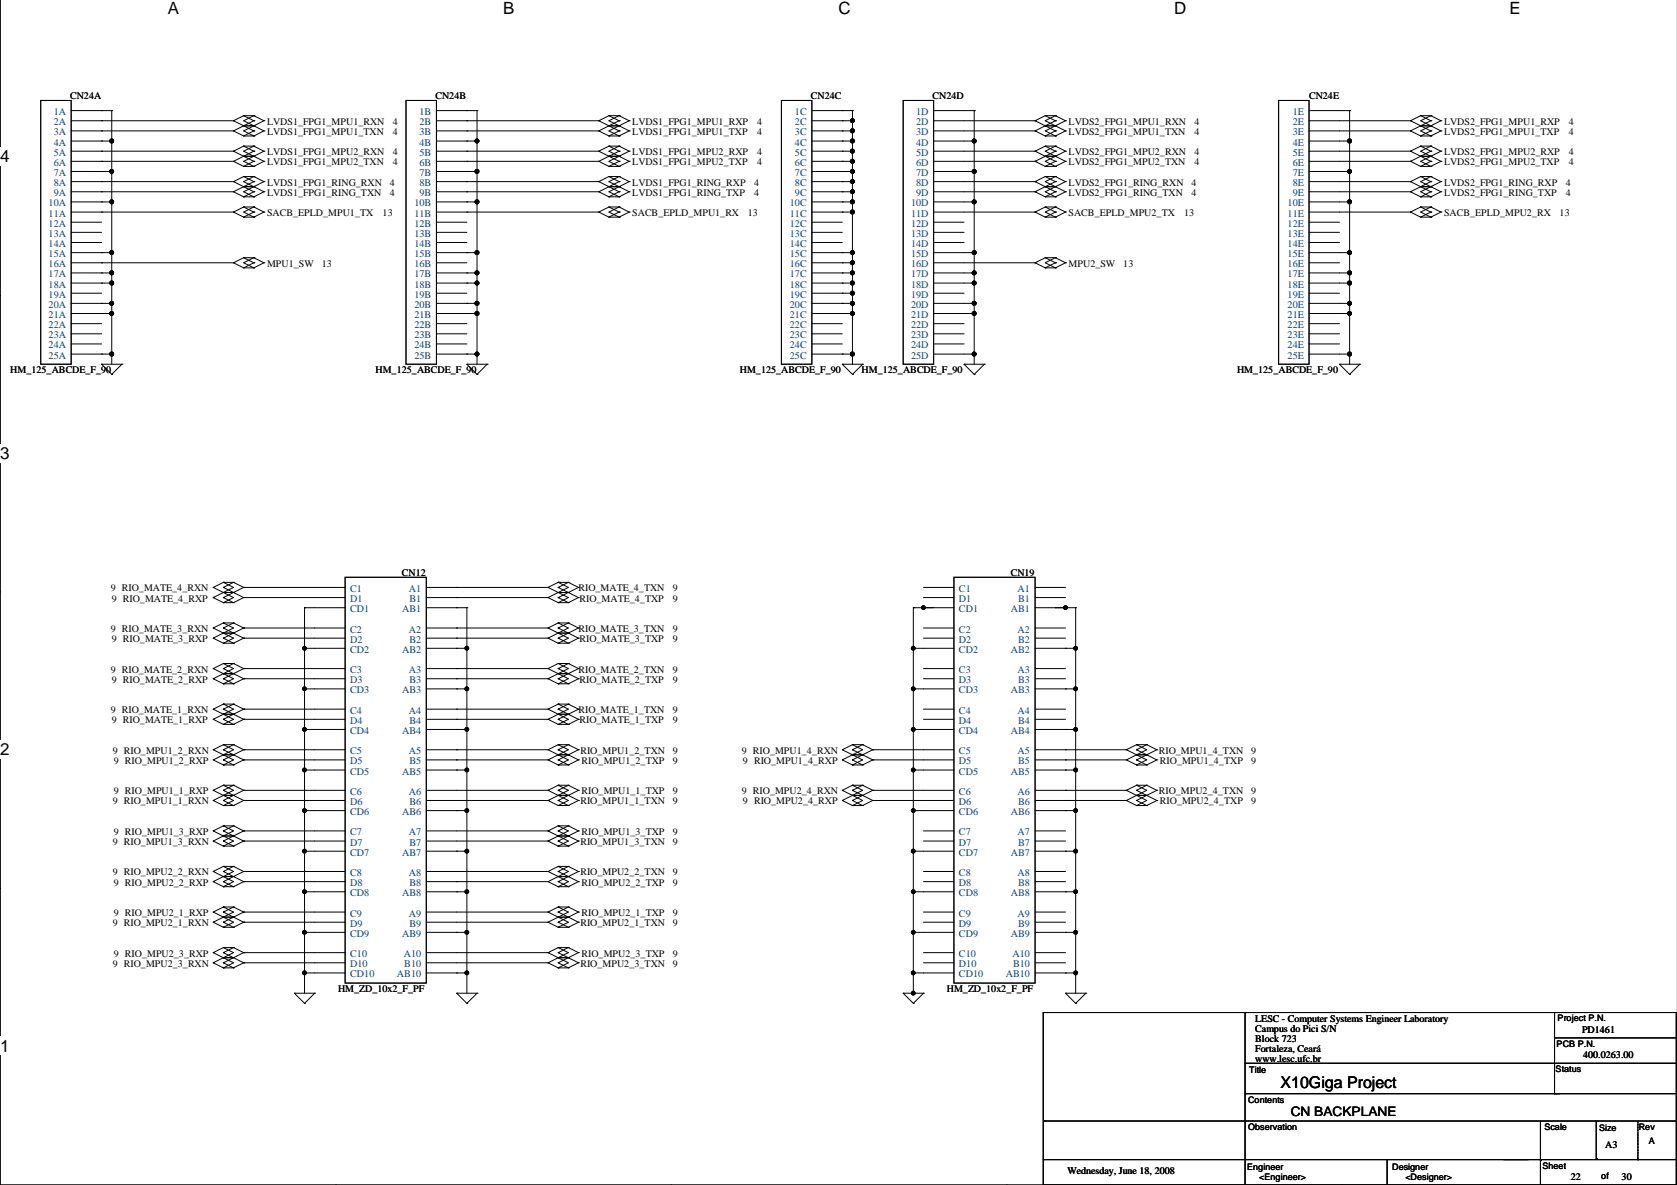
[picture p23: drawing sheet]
<svg xmlns="http://www.w3.org/2000/svg" width="420mm" height="297mm" viewBox="0 0 420 297" stroke-linecap="round" stroke-linejoin="round" font-family="sans-serif">
<defs><g id="words">
<g font-size="4.2">
<text x="42" y="3.5">A</text>
<text x="126" y="3.5">B</text>
<text x="209.9" y="3.5">C</text>
<text x="293.9" y="3.5">D</text>
<text x="377.9" y="3.5">E</text>
<text x="0" y="40.6">4</text>
<text x="0" y="114.9">3</text>
<text x="0" y="189.1">2</text>
<text x="0" y="263.3">1</text>
</g>
<text font-size="4.1" x="320.6" y="272.4">X10Giga Project</text>
<text font-size="3.3" x="323.1" y="279.3">CN BACKPLANE</text>
<g font-size="2.5" fill="#004080">
<text x="13.4" y="28.8">1A</text>
<text x="105" y="28.8">1B</text>
<text x="199" y="28.8">1C</text>
<text x="229.3" y="28.8">1D</text>
<text x="323.6" y="28.8">1E</text>
<text x="13.4" y="31.4">2A</text>
<text x="13.4" y="33.9">3A</text>
<text x="105" y="31.4">2B</text>
<text x="105" y="33.9">3B</text>
<text x="199" y="31.4">2C</text>
<text x="199" y="33.9">3C</text>
<text x="229.3" y="31.4">2D</text>
<text x="229.3" y="33.9">3D</text>
<text x="323.6" y="31.4">2E</text>
<text x="323.6" y="33.9">3E</text>
<text x="13.4" y="36.4">4A</text>
<text x="13.4" y="39">5A</text>
<text x="13.4" y="41.5">6A</text>
<text x="105" y="36.4">4B</text>
<text x="105" y="39">5B</text>
<text x="105" y="41.5">6B</text>
<text x="199" y="36.4">4C</text>
<text x="199" y="39">5C</text>
<text x="199" y="41.5">6C</text>
<text x="229.3" y="36.4">4D</text>
<text x="229.3" y="39">5D</text>
<text x="229.3" y="41.5">6D</text>
<text x="323.6" y="36.4">4E</text>
<text x="323.6" y="39">5E</text>
<text x="323.6" y="41.5">6E</text>
<text x="13.4" y="44.1">7A</text>
<text x="13.4" y="46.6">8A</text>
<text x="105" y="44.1">7B</text>
<text x="105" y="46.6">8B</text>
<text x="199" y="44.1">7C</text>
<text x="199" y="46.6">8C</text>
<text x="229.3" y="44.1">7D</text>
<text x="229.3" y="46.6">8D</text>
<text x="323.6" y="44.1">7E</text>
<text x="323.6" y="46.6">8E</text>
<text x="12.2" y="51.7">10A</text>
<text x="13.4" y="49.1">9A</text>
<text x="103.8" y="51.7">10B</text>
<text x="105" y="49.1">9B</text>
<text x="197.7" y="51.7">10C</text>
<text x="199" y="49.1">9C</text>
<text x="228.1" y="51.7">10D</text>
<text x="229.3" y="49.1">9D</text>
<text x="322.3" y="51.7">10E</text>
<text x="323.6" y="49.1">9E</text>
<text x="12.2" y="54.2">11A</text>
<text x="12.2" y="56.8">12A</text>
<text x="12.2" y="59.3">13A</text>
<text x="103.8" y="54.2">11B</text>
<text x="103.8" y="56.8">12B</text>
<text x="103.8" y="59.3">13B</text>
<text x="197.7" y="54.2">11C</text>
<text x="197.7" y="56.8">12C</text>
<text x="197.7" y="59.3">13C</text>
<text x="228.1" y="54.2">11D</text>
<text x="228.1" y="56.8">12D</text>
<text x="228.1" y="59.3">13D</text>
<text x="322.3" y="54.2">11E</text>
<text x="322.3" y="56.8">12E</text>
<text x="322.3" y="59.3">13E</text>
<text x="12.2" y="64.4">15A</text>
<text x="12.2" y="61.8">14A</text>
<text x="103.8" y="64.4">15B</text>
<text x="103.8" y="61.8">14B</text>
<text x="197.7" y="64.4">15C</text>
<text x="197.7" y="61.8">14C</text>
<text x="228.1" y="64.4">15D</text>
<text x="228.1" y="61.8">14D</text>
<text x="322.3" y="64.4">15E</text>
<text x="322.3" y="61.8">14E</text>
<text x="12.2" y="66.9">16A</text>
<text x="12.2" y="69.5">17A</text>
<text x="103.8" y="66.9">16B</text>
<text x="103.8" y="69.5">17B</text>
<text x="197.7" y="66.9">16C</text>
<text x="197.7" y="69.5">17C</text>
<text x="228.1" y="66.9">16D</text>
<text x="228.1" y="69.5">17D</text>
<text x="322.3" y="66.9">16E</text>
<text x="322.3" y="69.5">17E</text>
<text x="12.2" y="72">18A</text>
<text x="12.2" y="74.5">19A</text>
<text x="12.2" y="77.1">20A</text>
<text x="103.8" y="72">18B</text>
<text x="103.8" y="74.5">19B</text>
<text x="103.8" y="77.1">20B</text>
<text x="197.7" y="72">18C</text>
<text x="197.7" y="74.5">19C</text>
<text x="197.7" y="77.1">20C</text>
<text x="228.1" y="72">18D</text>
<text x="228.1" y="74.5">19D</text>
<text x="228.1" y="77.1">20D</text>
<text x="322.3" y="72">18E</text>
<text x="322.3" y="74.5">19E</text>
<text x="322.3" y="77.1">20E</text>
<text x="12.2" y="79.6">21A</text>
<text x="12.2" y="82.2">22A</text>
<text x="103.8" y="79.6">21B</text>
<text x="103.8" y="82.2">22B</text>
<text x="197.7" y="79.6">21C</text>
<text x="197.7" y="82.2">22C</text>
<text x="228.1" y="79.6">21D</text>
<text x="228.1" y="82.2">22D</text>
<text x="322.3" y="79.6">21E</text>
<text x="322.3" y="82.2">22E</text>
<text x="12.2" y="84.7">23A</text>
<text x="12.2" y="87.2">24A</text>
<text x="12.2" y="89.8">25A</text>
<text x="103.8" y="84.7">23B</text>
<text x="103.8" y="87.2">24B</text>
<text x="103.8" y="89.8">25B</text>
<text x="197.7" y="84.7">23C</text>
<text x="197.7" y="87.2">24C</text>
<text x="197.7" y="89.8">25C</text>
<text x="228.1" y="84.7">23D</text>
<text x="228.1" y="87.2">24D</text>
<text x="228.1" y="89.8">25D</text>
<text x="322.3" y="84.7">23E</text>
<text x="322.3" y="87.2">24E</text>
<text x="322.3" y="89.8">25E</text>
<text x="87.7" y="148.2">C1</text>
<text x="102.3" y="148.2">A1</text>
<text x="240.1" y="148.2">C1</text>
<text x="254.7" y="148.2">A1</text>
<text x="87.7" y="150.7">D1</text>
<text x="87.7" y="153.3">CD1</text>
<text x="100.6" y="153.3">AB1</text>
<text x="102.5" y="150.7">B1</text>
<text x="240.1" y="150.7">D1</text>
<text x="240.1" y="153.3">CD1</text>
<text x="253" y="153.3">AB1</text>
<text x="254.9" y="150.7">B1</text>
<text x="87.7" y="158.4">C2</text>
<text x="87.7" y="160.9">D2</text>
<text x="102.3" y="158.4">A2</text>
<text x="102.5" y="160.9">B2</text>
<text x="240.1" y="158.4">C2</text>
<text x="240.1" y="160.9">D2</text>
<text x="254.7" y="158.4">A2</text>
<text x="254.9" y="160.9">B2</text>
<text x="87.7" y="163.4">CD2</text>
<text x="100.6" y="163.4">AB2</text>
<text x="240.1" y="163.4">CD2</text>
<text x="253" y="163.4">AB2</text>
<text x="87.7" y="168.5">C3</text>
<text x="87.7" y="171.1">D3</text>
<text x="87.7" y="173.6">CD3</text>
<text x="100.6" y="173.6">AB3</text>
<text x="102.3" y="168.5">A3</text>
<text x="102.5" y="171.1">B3</text>
<text x="240.1" y="168.5">C3</text>
<text x="240.1" y="171.1">D3</text>
<text x="240.1" y="173.6">CD3</text>
<text x="253" y="173.6">AB3</text>
<text x="254.7" y="168.5">A3</text>
<text x="254.9" y="171.1">B3</text>
<text x="87.7" y="178.7">C4</text>
<text x="102.3" y="178.7">A4</text>
<text x="240.1" y="178.7">C4</text>
<text x="254.7" y="178.7">A4</text>
<text x="87.7" y="181.2">D4</text>
<text x="87.7" y="183.8">CD4</text>
<text x="100.6" y="183.8">AB4</text>
<text x="102.5" y="181.2">B4</text>
<text x="240.1" y="181.2">D4</text>
<text x="240.1" y="183.8">CD4</text>
<text x="253" y="183.8">AB4</text>
<text x="254.9" y="181.2">B4</text>
<text x="87.7" y="188.8">C5</text>
<text x="87.7" y="191.4">D5</text>
<text x="102.3" y="188.8">A5</text>
<text x="102.5" y="191.4">B5</text>
<text x="240.1" y="188.8">C5</text>
<text x="240.1" y="191.4">D5</text>
<text x="254.7" y="188.8">A5</text>
<text x="254.9" y="191.4">B5</text>
<text x="87.7" y="193.9">CD5</text>
<text x="100.6" y="193.9">AB5</text>
<text x="240.1" y="193.9">CD5</text>
<text x="253" y="193.9">AB5</text>
<text x="87.7" y="199">C6</text>
<text x="87.7" y="201.5">D6</text>
<text x="102.3" y="199">A6</text>
<text x="102.5" y="201.5">B6</text>
<text x="240.1" y="199">C6</text>
<text x="240.1" y="201.5">D6</text>
<text x="254.7" y="199">A6</text>
<text x="254.9" y="201.5">B6</text>
<text x="87.7" y="204.1">CD6</text>
<text x="87.7" y="209.2">C7</text>
<text x="100.6" y="204.1">AB6</text>
<text x="102.3" y="209.2">A7</text>
<text x="240.1" y="204.1">CD6</text>
<text x="240.1" y="209.2">C7</text>
<text x="253" y="204.1">AB6</text>
<text x="254.7" y="209.2">A7</text>
<text x="87.7" y="211.7">D7</text>
<text x="87.7" y="214.2">CD7</text>
<text x="100.6" y="214.2">AB7</text>
<text x="102.5" y="211.7">B7</text>
<text x="240.1" y="211.7">D7</text>
<text x="240.1" y="214.2">CD7</text>
<text x="253" y="214.2">AB7</text>
<text x="254.9" y="211.7">B7</text>
<text x="87.7" y="219.3">C8</text>
<text x="87.7" y="221.9">D8</text>
<text x="102.3" y="219.3">A8</text>
<text x="102.5" y="221.9">B8</text>
<text x="240.1" y="219.3">C8</text>
<text x="240.1" y="221.9">D8</text>
<text x="254.7" y="219.3">A8</text>
<text x="254.9" y="221.9">B8</text>
<text x="87.7" y="224.4">CD8</text>
<text x="100.6" y="224.4">AB8</text>
<text x="240.1" y="224.4">CD8</text>
<text x="253" y="224.4">AB8</text>
<text x="87.7" y="229.5">C9</text>
<text x="87.7" y="232">D9</text>
<text x="102.3" y="229.5">A9</text>
<text x="102.5" y="232">B9</text>
<text x="240.1" y="229.5">C9</text>
<text x="240.1" y="232">D9</text>
<text x="254.7" y="229.5">A9</text>
<text x="254.9" y="232">B9</text>
<text x="87.7" y="234.6">CD9</text>
<text x="87.7" y="239.6">C10</text>
<text x="100.6" y="234.6">AB9</text>
<text x="101.1" y="239.6">A10</text>
<text x="240.1" y="234.6">CD9</text>
<text x="240.1" y="239.6">C10</text>
<text x="253" y="234.6">AB9</text>
<text x="253.5" y="239.6">A10</text>
<text x="87.7" y="242.2">D10</text>
<text x="87.7" y="244.7">CD10</text>
<text x="99.4" y="244.7">AB10</text>
<text x="101.2" y="242.2">B10</text>
<text x="240.1" y="242.2">D10</text>
<text x="240.1" y="244.7">CD10</text>
<text x="251.8" y="244.7">AB10</text>
<text x="253.6" y="242.2">B10</text>
</g>
<g font-size="2.5">
<text x="17.6" y="24.9">CN24A</text>
<text x="109" y="24.9">CN24B</text>
<text x="203" y="24.9">CN24C</text>
<text x="233.5" y="24.9">CN24D</text>
<text x="327.7" y="24.9">CN24E</text>
<text x="66.9" y="31.2">LVDS1_FPG1_MPU1_RXN</text>
<text x="66.9" y="33.8">LVDS1_FPG1_MPU1_TXN</text>
<text x="98.3" y="31.2">4</text>
<text x="98.3" y="33.8">4</text>
<text x="158.3" y="31.2">LVDS1_FPG1_MPU1_RXP</text>
<text x="158.3" y="33.8">LVDS1_FPG1_MPU1_TXP</text>
<text x="189.5" y="31.2">4</text>
<text x="189.5" y="33.8">4</text>
<text x="267.5" y="31.2">LVDS2_FPG1_MPU1_RXN</text>
<text x="267.5" y="33.8">LVDS2_FPG1_MPU1_TXN</text>
<text x="299" y="31.2">4</text>
<text x="299" y="33.8">4</text>
<text x="361.5" y="31.2">LVDS2_FPG1_MPU1_RXP</text>
<text x="361.5" y="33.8">LVDS2_FPG1_MPU1_TXP</text>
<text x="392.7" y="31.2">4</text>
<text x="392.7" y="33.8">4</text>
<text x="66.9" y="38.8">LVDS1_FPG1_MPU2_RXN</text>
<text x="66.9" y="41.4">LVDS1_FPG1_MPU2_TXN</text>
<text x="98.3" y="38.8">4</text>
<text x="98.3" y="41.4">4</text>
<text x="158.3" y="38.8">LVDS1_FPG1_MPU2_RXP</text>
<text x="158.3" y="41.4">LVDS1_FPG1_MPU2_TXP</text>
<text x="189.5" y="38.8">4</text>
<text x="189.5" y="41.4">4</text>
<text x="267.5" y="38.8">LVDS2_FPG1_MPU2_RXN</text>
<text x="267.5" y="41.4">LVDS2_FPG1_MPU2_TXN</text>
<text x="299" y="38.8">4</text>
<text x="299" y="41.4">4</text>
<text x="361.5" y="38.8">LVDS2_FPG1_MPU2_RXP</text>
<text x="361.5" y="41.4">LVDS2_FPG1_MPU2_TXP</text>
<text x="392.7" y="38.8">4</text>
<text x="392.7" y="41.4">4</text>
<text x="66.9" y="46.5">LVDS1_FPG1_RING_RXN</text>
<text x="97.6" y="46.5">4</text>
<text x="158.3" y="46.5">LVDS1_FPG1_RING_RXP</text>
<text x="188.8" y="46.5">4</text>
<text x="267.5" y="46.5">LVDS2_FPG1_RING_RXN</text>
<text x="298.2" y="46.5">4</text>
<text x="361.5" y="46.5">LVDS2_FPG1_RING_RXP</text>
<text x="392" y="46.5">4</text>
<text x="66.9" y="49">LVDS1_FPG1_RING_TXN</text>
<text x="97.6" y="49">4</text>
<text x="158.3" y="49">LVDS1_FPG1_RING_TXP</text>
<text x="188.8" y="49">4</text>
<text x="267.5" y="49">LVDS2_FPG1_RING_TXN</text>
<text x="298.2" y="49">4</text>
<text x="361.5" y="49">LVDS2_FPG1_RING_TXP</text>
<text x="392" y="49">4</text>
<text x="66.9" y="54.1">SACB_EPLD_MPU1_TX</text>
<text x="95.8" y="54.1">13</text>
<text x="158.3" y="54.1">SACB_EPLD_MPU1_RX</text>
<text x="187.2" y="54.1">13</text>
<text x="267.5" y="54.1">SACB_EPLD_MPU2_TX</text>
<text x="296.4" y="54.1">13</text>
<text x="361.5" y="54.1">SACB_EPLD_MPU2_RX</text>
<text x="390.4" y="54.1">13</text>
<text x="66.9" y="66.8">MPU1_SW</text>
<text x="80.5" y="66.8">13</text>
<text x="267.5" y="66.8">MPU2_SW</text>
<text x="281.2" y="66.8">13</text>
<text x="2.6" y="93.5">HM_125_ABCDE_F_90</text>
<text x="94" y="93.5">HM_125_ABCDE_F_90</text>
<text x="185.2" y="93.5">HM_125_ABCDE_F_90</text>
<text x="215.7" y="93.5">HM_125_ABCDE_F_90</text>
<text x="309.7" y="93.5">HM_125_ABCDE_F_90</text>
<text x="27.7" y="148.1">9 RIO_MATE_4_RXN</text>
<text x="100.6" y="144.3">CN12</text>
<text x="144.8" y="148.1">RIO_MATE_4_TXN</text>
<text x="168.5" y="148.1">9</text>
<text x="253" y="144.3">CN19</text>
<text x="28" y="150.6">9 RIO_MATE_4_RXP</text>
<text x="145.1" y="150.6">RIO_MATE_4_TXP</text>
<text x="168.5" y="150.6">9</text>
<text x="27.7" y="158.2">9 RIO_MATE_3_RXN</text>
<text x="28" y="160.8">9 RIO_MATE_3_RXP</text>
<text x="144.8" y="158.2">RIO_MATE_3_TXN</text>
<text x="145.1" y="160.8">RIO_MATE_3_TXP</text>
<text x="168.5" y="158.2">9</text>
<text x="168.5" y="160.8">9</text>
<text x="27.7" y="168.4">9 RIO_MATE_2_RXN</text>
<text x="28" y="170.9">9 RIO_MATE_2_RXP</text>
<text x="144.8" y="168.4">RIO_MATE_2_TXN</text>
<text x="145.1" y="170.9">RIO_MATE_2_TXP</text>
<text x="168.5" y="168.4">9</text>
<text x="168.5" y="170.9">9</text>
<text x="27.7" y="178.5">9 RIO_MATE_1_RXN</text>
<text x="144.8" y="178.5">RIO_MATE_1_TXN</text>
<text x="168.5" y="178.5">9</text>
<text x="28" y="181.1">9 RIO_MATE_1_RXP</text>
<text x="145.1" y="181.1">RIO_MATE_1_TXP</text>
<text x="168.5" y="181.1">9</text>
<text x="28.2" y="188.7">9 RIO_MPU1_2_RXN</text>
<text x="28.5" y="191.2">9 RIO_MPU1_2_RXP</text>
<text x="145.3" y="188.7">RIO_MPU1_2_TXN</text>
<text x="145.6" y="191.2">RIO_MPU1_2_TXP</text>
<text x="168.5" y="188.7">9</text>
<text x="168.5" y="191.2">9</text>
<text x="185.7" y="188.7">9 RIO_MPU1_4_RXN</text>
<text x="185.9" y="191.2">9 RIO_MPU1_4_RXP</text>
<text x="290.1" y="188.7">RIO_MPU1_4_TXN</text>
<text x="290.4" y="191.2">RIO_MPU1_4_TXP</text>
<text x="313.2" y="188.7">9</text>
<text x="313.2" y="191.2">9</text>
<text x="28.2" y="201.4">9 RIO_MPU1_1_RXN</text>
<text x="28.5" y="198.9">9 RIO_MPU1_1_RXP</text>
<text x="145.3" y="201.4">RIO_MPU1_1_TXN</text>
<text x="145.6" y="198.9">RIO_MPU1_1_TXP</text>
<text x="168.5" y="198.9">9</text>
<text x="168.5" y="201.4">9</text>
<text x="185.7" y="198.9">9 RIO_MPU2_4_RXN</text>
<text x="185.9" y="201.4">9 RIO_MPU2_4_RXP</text>
<text x="290.1" y="198.9">RIO_MPU2_4_TXN</text>
<text x="290.4" y="201.4">RIO_MPU2_4_TXP</text>
<text x="313.2" y="198.9">9</text>
<text x="313.2" y="201.4">9</text>
<text x="28.5" y="209">9 RIO_MPU1_3_RXP</text>
<text x="145.6" y="209">RIO_MPU1_3_TXP</text>
<text x="168.5" y="209">9</text>
<text x="28.2" y="211.6">9 RIO_MPU1_3_RXN</text>
<text x="145.3" y="211.6">RIO_MPU1_3_TXN</text>
<text x="168.5" y="211.6">9</text>
<text x="28.2" y="219.2">9 RIO_MPU2_2_RXN</text>
<text x="28.5" y="221.7">9 RIO_MPU2_2_RXP</text>
<text x="145.3" y="219.2">RIO_MPU2_2_TXN</text>
<text x="145.6" y="221.7">RIO_MPU2_2_TXP</text>
<text x="168.5" y="219.2">9</text>
<text x="168.5" y="221.7">9</text>
<text x="28.2" y="231.9">9 RIO_MPU2_1_RXN</text>
<text x="28.5" y="229.3">9 RIO_MPU2_1_RXP</text>
<text x="145.3" y="231.9">RIO_MPU2_1_TXN</text>
<text x="145.6" y="229.3">RIO_MPU2_1_TXP</text>
<text x="168.5" y="229.3">9</text>
<text x="168.5" y="231.9">9</text>
<text x="28.5" y="239.5">9 RIO_MPU2_3_RXP</text>
<text x="145.6" y="239.5">RIO_MPU2_3_TXP</text>
<text x="168.5" y="239.5">9</text>
<text x="28.2" y="242">9 RIO_MPU2_3_RXN</text>
<text x="145.3" y="242">RIO_MPU2_3_TXN</text>
<text x="168.5" y="242">9</text>
<text x="84.6" y="248.4">HM_ZD_10x2_F_PF</text>
<text x="237" y="248.4">HM_ZD_10x2_F_PF</text>
<text x="314.2" y="255.8">LESC - Computer Systems Engineer Laboratory</text>
<text x="314.2" y="258.3">Campus do Pici S/N</text>
<text x="314.2" y="260.8">Block 723</text>
<text x="314.2" y="263.4">Fortaleza, Ceará</text>
<text x="396" y="258.6">PD1461</text>
<text x="314.2" y="265.9">www.lesc.ufc.br</text>
<text x="396.3" y="264.9">400.0263.00</text>
<text x="401.8" y="287.5">A3</text>
<text x="267.2" y="293.9">Wednesday, June 18, 2008</text>
<text x="393.2" y="295.4">22</text>
<text x="405.9" y="295.4">30</text>
</g>
<g font-size="2.3">
<text x="389.9" y="255.6">Project P.N.</text>
<text x="389.7" y="262.1">PCB P.N.</text>
<text x="312.7" y="268.7">Title</text>
<text x="389.4" y="268.5">Status</text>
<text x="312.5" y="276.1">Contents</text>
<text x="312.5" y="283">Observation</text>
<text x="386.6" y="283">Scale</text>
<text x="400.3" y="283.2">Size</text>
<text x="410.2" y="283">Rev</text>
<text x="412.8" y="286.5">A</text>
<text x="312.2" y="292.9">Engineer</text>
<text x="348.5" y="292.9">Designer</text>
<text x="386.1" y="292.6">Sheet</text>
<text x="315.2" y="295.4">&lt;Engineer&gt;</text>
<text x="351.8" y="295.4">&lt;Designer&gt;</text>
<text x="400.9" y="295.2">of</text>
</g>
</g></defs>
<path d="M0 -.1v296.8h419.9" fill="none" stroke="#000" stroke-width=".25"/>
<path d="M42 -.1h2.8v4.5h-2.8z" fill="#fff"/>
<path d="M84 296.7h.1" fill="none" stroke="#000" stroke-width=".25"/>
<path d="M126 -.1h2.8v4.5h-2.8z" fill="#fff"/>
<path d="M168 296.7h.1" fill="none" stroke="#000" stroke-width=".25"/>
<path d="M209.9 -.1h3.1v4.5h-3.1z" fill="#fff"/>
<path d="M252 296.7h.1" fill="none" stroke="#000" stroke-width=".25"/>
<path d="M293.9 -.1h3.1v4.5h-3.1z" fill="#fff"/>
<path d="M335.9 296.7h.1" fill="none" stroke="#000" stroke-width=".25"/>
<g fill="#fff">
<path d="M377.9 -.1h2.8v4.5h-2.8z"/>
<path d="M0 36.9h2.4v4.7h-2.4z"/>
<path d="M0 111.1h2.4v4.7h-2.4z"/>
</g>
<path d="M0 74h.1" fill="none" stroke="#000" stroke-width=".25"/>
<path d="M0 185.3h2.4v4.7h-2.4z" fill="#fff"/>
<path d="M0 148.2h.1" fill="none" stroke="#000" stroke-width=".25"/>
<path d="M0 259.5h2.4v4.7h-2.4z" fill="#fff"/>
<g fill="none" stroke="#000" stroke-width=".25">
<path d="M10.2 25.2h7.6v66h-7.6zM17.8 30.2h40.7M17.8 32.8h40.7M17.8 37.9h40.7M17.8 27.7h10.2M17.8 35.3h10.2M25.4 30.2h.1M25.4 32.8h.1M25.4 37.9h.1M25.4 27.7h.1M25.4 35.3h.1M28 35.3h.1"/>
<path d="M28 27.7h.1M28 27.7v63.5M58.5 30.2h.1M58.5 32.8h.1M58.5 37.9h.1M58.5 30.2l5 2.6M58.5 32.8l2.5 1.2M58.5 37.9l5 2.5M61 31.5h.1M61 29h.1M61 34h.1M61 39.1h.1"/>
<path d="M61 36.6h.1M61 31.5h2.5M61 29h2.5M61 34h2.5M61 39.1h2.5M61 36.6h2.5M61 29l-2.5 1.2M61 29l2.5 1.2M61 36.6l-2.5 1.3M61 36.6l2.5 1.3M63.5 29h.1M63.5 31.5h.1"/>
<path d="M63.5 30.2h.1M63.5 34h.1M63.5 32.8h.1M63.5 36.6h.1M63.5 39.1h.1M63.5 37.9h.1M63.5 29l2.6 1.2M63.5 29l-2.5 1.2 5.1 2.6M63.5 30.2l-5 2.6M63.5 32.8l-2.5 1.2M63.5 36.6l2.6 1.3M63.5 36.6l-2.5 1.3 5.1 2.5"/>
<path d="M63.5 37.9l-5 2.5M66.1 30.2h.1M66.1 32.8h.1M66.1 37.9h.1M66.1 30.2l-5.1 2.6 2.5 1.2M66.1 32.8l-2.6 1.2M66.1 37.9l-5.1 2.5 2.5 1.3M101.6 25.2h7.7v66h-7.7zM109.3 30.2h40.6M109.3 32.8h40.6M109.3 37.9h40.6M109.3 27.7h10.1"/>
<path d="M109.3 35.3h10.1M116.9 30.2h.1M116.9 32.8h.1M116.9 37.9h.1M116.9 27.7h.1M116.9 35.3h.1M119.4 35.3h.1M119.4 27.7h.1M119.4 27.7v63.5M149.9 30.2h.1M149.9 32.8h.1M149.9 37.9h.1"/>
<path d="M149.9 30.2l5.1 2.6M149.9 32.8l2.5 1.2M149.9 37.9l5.1 2.5M152.4 31.5h.1M152.4 29h.1M152.4 34h.1M152.4 39.1h.1M152.4 36.6h.1M152.4 31.5h2.6M152.4 29h2.6M152.4 34h2.6M152.4 39.1h2.6"/>
<path d="M152.4 36.6h2.6M152.4 29l-2.5 1.2M152.4 29l2.6 1.2M152.4 36.6l-2.5 1.3M152.4 36.6l2.6 1.3M155 29h.1M155 31.5h.1M155 30.2h.1M155 34h.1M155 32.8h.1M155 36.6h.1M155 39.1h.1"/>
<path d="M155 37.9h.1M155 29l2.5 1.2M155 29l-2.6 1.2 5.1 2.6M155 30.2l-5.1 2.6M155 32.8l-2.6 1.2M155 36.6l2.5 1.3M155 36.6l-2.6 1.3 5.1 2.5M155 37.9l-5.1 2.5M157.5 30.2h.1M157.5 32.8h.1M157.5 37.9h.1M157.5 30.2l-5.1 2.6 2.6 1.2"/>
<path d="M157.5 32.8l-2.5 1.2M157.5 37.9l-5.1 2.5 2.6 1.3M195.6 25.2h7.6v66h-7.6zM203.2 30.2h10.2M203.2 32.8h10.2M203.2 37.9h10.2M203.2 27.7h10.2M203.2 35.3h10.2M210.9 27.7h.1M210.9 30.2h.1M210.9 32.8h.1M210.9 35.3h.1"/>
<path d="M210.9 37.9h.1M213.4 37.9h.1M213.4 35.3h.1M213.4 32.8h.1M213.4 30.2h.1M213.4 27.7h.1M213.4 27.7v63.5M226.1 25.2h7.6v66h-7.6zM233.7 30.2h25.4M233.7 32.8h25.4M233.7 37.9h25.4M233.7 27.7h10.2"/>
<path d="M233.7 35.3h10.2M243.9 35.3h.1M243.9 27.7h.1M243.9 27.7v63.5M259.1 30.2h.1M259.1 32.8h.1M259.1 37.9h.1M259.1 30.2l5.1 2.6M259.1 32.8l2.6 1.2M259.1 37.9l5.1 2.5M261.7 31.5h.1M261.7 29h.1"/>
<path d="M261.7 34h.1M261.7 39.1h.1M261.7 36.6h.1M261.7 31.5h2.5M261.7 29h2.5M261.7 34h2.5M261.7 39.1h2.5M261.7 36.6h2.5M261.7 29l-2.6 1.2M261.7 29l2.5 1.2M261.7 36.6l-2.6 1.3M261.7 36.6l2.5 1.3"/>
<path d="M264.2 29h.1M264.2 31.5h.1M264.2 30.2h.1M264.2 34h.1M264.2 32.8h.1M264.2 36.6h.1M264.2 39.1h.1M264.2 37.9h.1M264.2 29l2.5 1.2M264.2 29l-2.5 1.2 5 2.6M264.2 30.2l-5.1 2.6M264.2 32.8l-2.5 1.2"/>
<path d="M264.2 36.6l2.5 1.3M264.2 36.6l-2.5 1.3 5 2.5M264.2 37.9l-5.1 2.5M266.7 30.2h.1M266.7 32.8h.1M266.7 37.9h.1M266.7 30.2l-5 2.6 2.5 1.2M266.7 32.8l-2.5 1.2M266.7 37.9l-5 2.5 2.5 1.3M320.1 25.2h7.6v66h-7.6zM327.7 30.2h25.4M327.7 32.8h25.4"/>
<path d="M327.7 37.9h25.4M327.7 27.7h10.2M327.7 35.3h10.2M337.9 35.3h.1M337.9 27.7h.1M337.9 27.7v63.5M353.1 30.2h.1M353.1 32.8h.1M353.1 37.9h.1M353.1 30.2l5.1 2.6M353.1 32.8l2.5 1.2M353.1 37.9l5.1 2.5"/>
<path d="M355.6 31.5h.1M355.6 29h.1M355.6 34h.1M355.6 39.1h.1M355.6 36.6h.1M355.6 31.5h2.6M355.6 29h2.6M355.6 29l-2.5 1.2M355.6 29l2.6 1.2M355.6 34h2.6M355.6 39.1h2.6M355.6 36.6h2.6"/>
<path d="M355.6 36.6l-2.5 1.3M355.6 36.6l2.6 1.3M358.2 29h.1M358.2 31.5h.1M358.2 30.2h.1M358.2 34h.1M358.2 32.8h.1M358.2 36.6h.1M358.2 39.1h.1M358.2 37.9h.1M358.2 29l2.5 1.2M358.2 29l-2.6 1.2 5.1 2.6"/>
<path d="M358.2 30.2l-5.1 2.6M358.2 32.8l-2.6 1.2M358.2 36.6l2.5 1.3M358.2 36.6l-2.6 1.3 5.1 2.5M358.2 37.9l-5.1 2.5M360.7 30.2h.1M360.7 32.8h.1M360.7 37.9h.1M360.7 30.2l-5.1 2.6 2.6 1.2M360.7 32.8l-2.5 1.2M360.7 37.9l-5.1 2.5 2.6 1.3M17.8 40.4h40.7"/>
<path d="M17.8 45.5h40.7M17.8 48h40.7M17.8 42.9h10.2M17.8 50.6h10.2M17.8 53.1h40.7M17.8 55.6h7.6M17.8 58.2h7.6M25.4 40.4h.1M25.4 45.5h.1M25.4 48h.1M25.4 42.9h.1M25.4 50.6h.1"/>
<path d="M25.4 53.1h.1M28 50.6h.1M28 42.9h.1M58.5 40.4h.1M58.5 45.5h.1M58.5 48h.1M58.5 53.1h.1M58.5 40.4l2.5 1.3M58.5 45.5l5 2.5M58.5 48l2.5 1.3M58.5 53.1l2.5 1.3M61 41.7h.1"/>
<path d="M61 46.7h.1M61 44.2h.1M61 49.3h.1M61 54.4h.1M61 51.8h.1M61 41.7h2.5M61 46.7h2.5M61 44.2h2.5M61 49.3h2.5M61 54.4h2.5M61 51.8h2.5M61 44.2l-2.5 1.3"/>
<path d="M61 44.2l2.5 1.3M61 51.8l-2.5 1.3M61 51.8l2.5 1.3M63.5 41.7h.1M63.5 40.4h.1M63.5 44.2h.1M63.5 46.7h.1M63.5 45.5h.1M63.5 49.3h.1M63.5 48h.1M63.5 51.8h.1M63.5 54.4h.1"/>
<path d="M63.5 53.1h.1M63.5 40.4l-2.5 1.3M63.5 44.2l2.6 1.3M63.5 44.2l-2.5 1.3 5.1 2.5M63.5 45.5l-5 2.5M63.5 48l-2.5 1.3M63.5 51.8l2.6 1.3M63.5 51.8l-2.5 1.3 2.5 1.3M63.5 53.1l-2.5 1.3M66.1 40.4h.1M66.1 45.5h.1M66.1 48h.1"/>
<path d="M66.1 53.1h.1M66.1 40.4l-2.6 1.3M66.1 45.5l-5.1 2.5 2.5 1.3M66.1 48l-2.6 1.3M66.1 53.1l-2.6 1.3M109.3 40.4h40.6M109.3 45.5h40.6M109.3 48h40.6M109.3 42.9h10.1M109.3 50.6h10.1M109.3 53.1h40.6M109.3 55.6h7.6"/>
<path d="M109.3 58.2h7.6M116.9 40.4h.1M116.9 45.5h.1M116.9 48h.1M116.9 50.6h.1M116.9 53.1h.1M116.9 42.9h.1M119.4 50.6h.1M119.4 42.9h.1M149.9 40.4h.1M149.9 45.5h.1M149.9 48h.1"/>
<path d="M149.9 53.1h.1M149.9 40.4l2.5 1.3M149.9 45.5l5.1 2.5M149.9 48l2.5 1.3M149.9 53.1l2.5 1.3M152.4 41.7h.1M152.4 46.7h.1M152.4 44.2h.1M152.4 49.3h.1M152.4 54.4h.1M152.4 51.8h.1M152.4 41.7h2.6"/>
<path d="M152.4 46.7h2.6M152.4 44.2h2.6M152.4 49.3h2.6M152.4 54.4h2.6M152.4 51.8h2.6M152.4 44.2l-2.5 1.3M152.4 44.2l2.6 1.3M152.4 51.8l-2.5 1.3M152.4 51.8l2.6 1.3M155 41.7h.1M155 40.4h.1M155 44.2h.1"/>
<path d="M155 46.7h.1M155 45.5h.1M155 49.3h.1M155 48h.1M155 51.8h.1M155 54.4h.1M155 53.1h.1M155 40.4l-2.6 1.3M155 44.2l2.5 1.3M155 44.2l-2.6 1.3 5.1 2.5M155 45.5l-5.1 2.5M155 48l-2.6 1.3"/>
<path d="M155 51.8l2.5 1.3M155 51.8l-2.6 1.3 2.6 1.3M155 53.1l-2.6 1.3M157.5 40.4h.1M157.5 45.5h.1M157.5 48h.1M157.5 53.1h.1M157.5 40.4l-2.5 1.3M157.5 45.5l-5.1 2.5 2.6 1.3M157.5 48l-2.5 1.3M157.5 53.1l-2.5 1.3M203.2 40.4h10.2"/>
<path d="M203.2 45.5h10.2M203.2 48h10.2M203.2 42.9h10.2M203.2 50.6h10.2M203.2 53.1h10.2M203.2 55.6h7.7M203.2 58.2h7.7M210.9 40.4h.1M210.9 42.9h.1M210.9 45.5h.1M210.9 48h.1M210.9 50.6h.1"/>
<path d="M210.9 53.1h.1M213.4 53.1h.1M213.4 50.6h.1M213.4 48h.1M213.4 45.5h.1M213.4 42.9h.1M213.4 40.4h.1M233.7 40.4h25.4M233.7 45.5h25.4M233.7 48h25.4M233.7 42.9h10.2M233.7 50.6h10.2"/>
<path d="M233.7 53.1h25.4M233.7 55.6h7.6M233.7 58.2h7.6M243.9 50.6h.1M243.9 42.9h.1M259.1 40.4h.1M259.1 45.5h.1M259.1 48h.1M259.1 53.1h.1M259.1 40.4l2.6 1.3M259.1 45.5l5.1 2.5M259.1 48l2.6 1.3"/>
<path d="M259.1 53.1l2.6 1.3M261.7 41.7h.1M261.7 46.7h.1M261.7 44.2h.1M261.7 49.3h.1M261.7 54.4h.1M261.7 51.8h.1M261.7 41.7h2.5M261.7 46.7h2.5M261.7 44.2h2.5M261.7 49.3h2.5M261.7 54.4h2.5"/>
<path d="M261.7 51.8h2.5M261.7 44.2l-2.6 1.3M261.7 44.2l2.5 1.3M261.7 51.8l-2.6 1.3M261.7 51.8l2.5 1.3M264.2 41.7h.1M264.2 40.4h.1M264.2 44.2h.1M264.2 46.7h.1M264.2 45.5h.1M264.2 49.3h.1M264.2 48h.1"/>
<path d="M264.2 51.8h.1M264.2 54.4h.1M264.2 53.1h.1M264.2 40.4l-2.5 1.3M264.2 44.2l2.5 1.3M264.2 44.2l-2.5 1.3 5 2.5M264.2 45.5l-5.1 2.5M264.2 48l-2.5 1.3M264.2 51.8l2.5 1.3M264.2 51.8l-2.5 1.3 2.5 1.3M264.2 53.1l-2.5 1.3M266.7 40.4h.1"/>
<path d="M266.7 45.5h.1M266.7 48h.1M266.7 53.1h.1M266.7 40.4l-2.5 1.3M266.7 45.5l-5 2.5 2.5 1.3M266.7 48l-2.5 1.3M266.7 53.1l-2.5 1.3M327.7 40.4h25.4M327.7 45.5h25.4M327.7 48h25.4M327.7 42.9h10.2M327.7 50.6h10.2"/>
<path d="M327.7 53.1h25.4M327.7 55.6h7.6M327.7 58.2h7.6M337.9 50.6h.1M337.9 42.9h.1M353.1 40.4h.1M353.1 45.5h.1M353.1 48h.1M353.1 53.1h.1M353.1 40.4l2.5 1.3M353.1 45.5l5.1 2.5M353.1 48l2.5 1.3"/>
<path d="M353.1 53.1l2.5 1.3M355.6 41.7h.1M355.6 46.7h.1M355.6 44.2h.1M355.6 49.3h.1M355.6 54.4h.1M355.6 51.8h.1M355.6 41.7h2.6M355.6 46.7h2.6M355.6 44.2h2.6M355.6 44.2l-2.5 1.3M355.6 44.2l2.6 1.3"/>
<path d="M355.6 49.3h2.6M355.6 54.4h2.6M355.6 51.8h2.6M355.6 51.8l-2.5 1.3M355.6 51.8l2.6 1.3M358.2 41.7h.1M358.2 40.4h.1M358.2 44.2h.1M358.2 46.7h.1M358.2 45.5h.1M358.2 49.3h.1M358.2 48h.1"/>
<path d="M358.2 51.8h.1M358.2 54.4h.1M358.2 53.1h.1M358.2 40.4l-2.6 1.3M358.2 44.2l2.5 1.3M358.2 44.2l-2.6 1.3 5.1 2.5M358.2 45.5l-5.1 2.5M358.2 48l-2.6 1.3M358.2 51.8l2.5 1.3M358.2 51.8l-2.6 1.3 2.6 1.3M358.2 53.1l-2.6 1.3M360.7 40.4h.1"/>
<path d="M360.7 45.5h.1M360.7 48h.1M360.7 53.1h.1M360.7 40.4l-2.5 1.3M360.7 45.5l-5.1 2.5 2.6 1.3M360.7 48l-2.5 1.3M360.7 53.1l-2.5 1.3M17.8 65.8h40.7M17.8 68.3h10.2M17.8 70.9h10.2M17.8 76h10.2M17.8 73.4h7.6"/>
<path d="M17.8 78.5h10.2M17.8 63.3h10.2M17.8 60.7h7.6M25.4 65.8h.1M25.4 68.3h.1M25.4 70.9h.1M25.4 76h.1M25.4 78.5h.1M25.4 63.3h.1M28 78.5h.1M28 76h.1M28 70.9h.1"/>
<path d="M28 68.3h.1M28 63.3h.1M58.5 65.8h.1M58.5 65.8l2.5 1.3M61 67.1h.1M61 64.5h.1M61 67.1h2.5M61 64.5h2.5M61 64.5l-2.5 1.3M61 64.5l2.5 1.3M63.5 64.5h.1M63.5 67.1h.1"/>
<path d="M63.5 65.8h.1M63.5 64.5l2.6 1.3M63.5 64.5l-2.5 1.3 2.5 1.3M63.5 65.8l-2.5 1.3M66.1 65.8h.1M66.1 65.8l-2.6 1.3M109.3 65.8h7.6M109.3 68.3h10.1M109.3 70.9h10.1M109.3 76h10.1M109.3 73.4h7.6M109.3 78.5h10.1"/>
<path d="M109.3 63.3h10.1M109.3 60.7h7.6M116.9 68.3h.1M116.9 70.9h.1M116.9 76h.1M116.9 78.5h.1M116.9 63.3h.1M119.4 78.5h.1M119.4 76h.1M119.4 70.9h.1M119.4 68.3h.1M119.4 63.3h.1"/>
<path d="M203.2 65.8h10.2M203.2 68.3h10.2M203.2 70.9h10.2M203.2 76h10.2M203.2 73.4h10.2M203.2 78.5h10.2M203.2 63.3h10.2M203.2 60.7h7.7M210.9 68.3h.1M210.9 70.9h.1M210.9 73.4h.1M210.9 76h.1"/>
<path d="M210.9 78.5h.1M210.9 63.3h.1M210.9 65.8h.1M213.4 78.5h.1M213.4 76h.1M213.4 73.4h.1M213.4 70.9h.1M213.4 68.3h.1M213.4 65.8h.1M213.4 63.3h.1M233.7 65.8h25.4M233.7 68.3h10.2"/>
<path d="M233.7 70.9h10.2M233.7 76h10.2M233.7 73.4h7.6M233.7 78.5h10.2M233.7 63.3h10.2M233.7 60.7h7.6M243.9 78.5h.1M243.9 76h.1M243.9 70.9h.1M243.9 68.3h.1M243.9 63.3h.1M259.1 65.8h.1"/>
<path d="M259.1 65.8l2.6 1.3M261.7 67.1h.1M261.7 64.5h.1M261.7 67.1h2.5M261.7 64.5h2.5M261.7 64.5l-2.6 1.3M261.7 64.5l2.5 1.3M264.2 64.5h.1M264.2 67.1h.1M264.2 65.8h.1M264.2 64.5l2.5 1.3M264.2 64.5l-2.5 1.3 2.5 1.3"/>
<path d="M264.2 65.8l-2.5 1.3M266.7 65.8h.1M266.7 65.8l-2.5 1.3M327.7 65.8h7.6M327.7 68.3h10.2M327.7 70.9h10.2M327.7 76h10.2M327.7 73.4h7.6M327.7 78.5h10.2M327.7 63.3h10.2M327.7 60.7h7.6M337.9 78.5h.1"/>
<path d="M337.9 76h.1M337.9 70.9h.1M337.9 68.3h.1M337.9 63.3h.1M17.8 88.7h10.2M17.8 81h7.6M17.8 83.6h7.6M17.8 86.1h7.6M25.4 88.7h.1M25.4 91.2h.1M25.4 91.2h5.1M25.4 91.2l2.6 2.5"/>
<path d="M28 88.7h.1M28 93.7h.1M30.5 91.2h.1M30.5 91.2l-2.5 2.5M109.3 88.7h10.1M109.3 81h7.6M109.3 83.6h7.6M109.3 86.1h7.6M116.9 88.7h.1M116.9 91.2h.1M116.9 91.2h5.1M116.9 91.2l2.5 2.5"/>
<path d="M119.4 88.7h.1M119.4 93.7h.1M122 91.2h.1M122 91.2l-2.6 2.5M203.2 88.7h10.2M203.2 81h7.7M203.2 83.6h7.7M203.2 86.1h7.7M210.9 88.7h.1M210.9 91.2h.1M210.9 91.2h5M210.9 91.2l2.5 2.5"/>
<path d="M213.4 88.7h.1M213.4 93.7h.1M215.9 91.2h.1M215.9 91.2l-2.5 2.5M233.7 88.7h10.2M233.7 81h7.6M233.7 83.6h7.6M233.7 86.1h7.6M241.3 91.2h.1M241.3 91.2h5.1M241.3 91.2l2.6 2.5M243.9 88.7h.1"/>
<path d="M243.9 93.7h.1M246.4 91.2h.1M246.4 91.2l-2.5 2.5M327.7 88.7h10.2M327.7 81h7.6M327.7 83.6h7.6M327.7 86.1h7.6M335.3 91.2h.1M335.3 91.2h5.1M335.3 91.2l2.6 2.5M337.9 88.7h.1M337.9 93.7h.1"/>
<path d="M340.4 91.2h.1M340.4 91.2l-2.5 2.5M53.4 147.1h.1M53.4 149.6h.1M53.4 157.2h.1M53.4 159.8h.1M53.4 147.1l5.1 2.5-2.6 1.3M53.4 149.6l2.5 1.3M53.4 157.2l5.1 2.6-2.6 1.2M53.4 159.8l2.5 1.2M55.9 145.8h.1M55.9 148.3h.1"/>
<path d="M55.9 147.1h.1M55.9 150.9h.1M55.9 149.6h.1M55.9 156h.1M55.9 158.5h.1M55.9 157.2h.1M55.9 159.8h.1M55.9 148.3h2.6M55.9 145.8h2.6M55.9 150.9h2.6M55.9 145.8l-2.5 1.3M55.9 145.8l2.6 1.3-5.1 2.5"/>
<path d="M55.9 147.1l5.1 2.5M55.9 149.6l2.6 1.3M55.9 158.5h2.6M55.9 156h2.6M55.9 156l-2.5 1.2M55.9 156l2.6 1.2-5.1 2.6M55.9 157.2l5.1 2.6M55.9 159.8l2.6 1.2M58.5 148.3h.1M58.5 145.8h.1M58.5 150.9h.1M58.5 158.5h.1"/>
<path d="M58.5 156h.1M58.5 145.8l2.5 1.3M58.5 145.8l-2.6 1.3M58.5 156l2.5 1.2M58.5 156l-2.6 1.2M61 147.1h.1M61 149.6h.1M61 157.2h.1M61 159.8h.1M61 147.1h25.4M61 149.6h25.4M61 157.2h25.4"/>
<path d="M61 159.8h25.4M61 147.1l-5.1 2.5M61 149.6l-2.5 1.3M61 157.2l-5.1 2.6M61 159.8l-2.5 1.2M76.2 152.2h.1M76.2 152.2h10.2M76.2 152.2v96.5M86.4 144.5h20.3v101.6h-20.3zM106.7 152.2h10.2M106.7 147.1h30.5M106.7 149.6h30.5"/>
<path d="M106.7 157.2h30.5M106.7 159.8h30.5M114.3 152.2h.1M114.3 147.1h.1M114.3 149.6h.1M114.3 157.2h.1M114.3 159.8h.1M116.9 152.2h.1M116.9 152.2v96.5M137.2 147.1h.1M137.2 149.6h.1M137.2 157.2h.1"/>
<path d="M137.2 159.8h.1M137.2 147.1l5.1 2.5-2.6 1.3M137.2 149.6l2.5 1.3M137.2 157.2l5.1 2.6-2.6 1.2M137.2 159.8l2.5 1.2M139.7 145.8h.1M139.7 148.3h.1M139.7 147.1h.1M139.7 150.9h.1M139.7 149.6h.1M139.7 156h.1M139.7 158.5h.1"/>
<path d="M139.7 157.2h.1M139.7 159.8h.1M139.7 148.3h2.6M139.7 145.8h2.6M139.7 145.8l-2.5 1.3M139.7 145.8l2.6 1.3-2.6 1.2M139.7 147.1l5.1 2.5M139.7 150.9h2.6M139.7 148.3l-2.5 1.3M139.7 149.6l2.6 1.3M139.7 158.5h2.6M139.7 156h2.6"/>
<path d="M139.7 156l-2.5 1.2M139.7 156l2.6 1.2-2.6 1.3M139.7 157.2l2.6 1.3M139.7 158.5l-2.5 1.3M139.7 159.8l2.6 1.2M142.3 148.3h.1M142.3 145.8h.1M142.3 150.9h.1M142.3 158.5h.1M142.3 156h.1M142.3 145.8l2.5 1.3M142.3 145.8l-2.6 1.3"/>
<path d="M142.3 156l2.5 1.2M142.3 156l-2.6 1.2M142.3 158.5l2.5 1.3M144.8 147.1h.1M144.8 149.6h.1M144.8 157.2h.1M144.8 159.8h.1M144.8 147.1l-5.1 2.5M144.8 149.6l-2.5 1.3M144.8 157.2l-5.1 2.6M144.8 159.8l-2.5 1.2M228.6 152.2h.1"/>
<path d="M228.6 152.2h10.2M228.6 152.2v96.5M231.2 152.2h.1M231.2 147.1h7.6M231.2 149.6h7.6M231.2 157.2h7.6M231.2 159.8h7.6M238.8 144.5h20.3v101.6h-20.3zM259.1 152.2h10.2M259.1 147.1h7.6M259.1 149.6h7.6M259.1 157.2h7.6"/>
<path d="M259.1 159.8h7.6M264.2 152.2h.1M266.7 152.2h.1M269.3 152.2h.1M269.3 152.2v96.5M53.4 167.4h.1M53.4 169.9h.1M53.4 177.6h.1M53.4 167.4l5.1 2.5-2.6 1.3M53.4 169.9l2.5 1.3M53.4 177.6l5.1 2.5-2.6 1.3M55.9 161h.1"/>
<path d="M55.9 166.1h.1M55.9 168.7h.1M55.9 167.4h.1M55.9 171.2h.1M55.9 169.9h.1M55.9 176.3h.1M55.9 178.8h.1M55.9 177.6h.1M55.9 161h2.6M55.9 168.7h2.6M55.9 166.1h2.6M55.9 171.2h2.6"/>
<path d="M55.9 166.1l-2.5 1.3M55.9 166.1l2.6 1.3-5.1 2.5M55.9 167.4l5.1 2.5M55.9 169.9l2.6 1.3M55.9 178.8h2.6M55.9 176.3h2.6M55.9 176.3l-2.5 1.3M55.9 176.3l2.6 1.3-5.1 2.5M55.9 177.6l5.1 2.5M58.5 161h.1M58.5 168.7h.1M58.5 166.1h.1"/>
<path d="M58.5 171.2h.1M58.5 178.8h.1M58.5 176.3h.1M58.5 166.1l2.5 1.3M58.5 166.1l-2.6 1.3M58.5 168.7l-2.6 1.2M58.5 176.3l2.5 1.3M58.5 176.3l-2.6 1.3M61 167.4h.1M61 169.9h.1M61 177.6h.1M61 167.4h25.4"/>
<path d="M61 169.9h25.4M61 177.6h25.4M61 167.4l-2.5 1.3M61 169.9l-2.5 1.3M61 177.6l-5.1 2.5M76.2 172.5h.1M76.2 162.3h.1M76.2 172.5h10.2M76.2 162.3h10.2M106.7 172.5h10.2M106.7 162.3h10.2M106.7 167.4h30.5"/>
<path d="M106.7 169.9h30.5M106.7 177.6h30.5M114.3 172.5h.1M114.3 162.3h.1M114.3 167.4h.1M114.3 169.9h.1M114.3 177.6h.1M116.9 172.5h.1M116.9 162.3h.1M137.2 167.4h.1M137.2 169.9h.1M137.2 177.6h.1"/>
<path d="M137.2 167.4l5.1 2.5-2.6 1.3M137.2 169.9l2.5 1.3M137.2 177.6l5.1 2.5-2.6 1.3M139.7 161h.1M139.7 166.1h.1M139.7 168.7h.1M139.7 167.4h.1M139.7 171.2h.1M139.7 169.9h.1M139.7 176.3h.1M139.7 178.8h.1M139.7 177.6h.1"/>
<path d="M139.7 161h2.6M139.7 168.7h2.6M139.7 166.1h2.6M139.7 166.1l-2.5 1.3M139.7 166.1l2.6 1.3-5.1 2.5M139.7 167.4l5.1 2.5M139.7 171.2h2.6M139.7 169.9l2.6 1.3M139.7 178.8h2.6M139.7 176.3h2.6M139.7 176.3l-2.5 1.3M139.7 176.3l2.6 1.3-5.1 2.5"/>
<path d="M139.7 177.6l5.1 2.5M142.3 161h.1M142.3 168.7h.1M142.3 166.1h.1M142.3 171.2h.1M142.3 178.8h.1M142.3 176.3h.1M142.3 166.1l2.5 1.3M142.3 166.1l-2.6 1.3M142.3 176.3l2.5 1.3M142.3 176.3l-2.6 1.3M144.8 167.4h.1"/>
<path d="M144.8 169.9h.1M144.8 177.6h.1M144.8 167.4l-5.1 2.5M144.8 169.9l-2.5 1.3M144.8 177.6l-5.1 2.5M228.6 172.5h.1M228.6 162.3h.1M228.6 172.5h10.2M228.6 162.3h10.2M231.2 167.4h7.6M231.2 169.9h7.6M231.2 177.6h7.6"/>
<path d="M259.1 172.5h10.2M259.1 162.3h10.2M259.1 167.4h7.6M259.1 169.9h7.6M259.1 177.6h7.6M266.7 172.5h.1M266.7 162.3h.1M269.3 172.5h.1M269.3 162.3h.1M53.4 180.1h.1M53.4 187.7h.1M53.4 190.3h.1"/>
<path d="M53.4 197.9h.1M53.4 180.1l2.5 1.3M53.4 187.7l5.1 2.6-2.6 1.2M53.4 190.3l2.5 1.2M53.4 197.9l5.1 2.5-2.6 1.3M55.9 181.4h.1M55.9 180.1h.1M55.9 186.4h.1M55.9 189h.1M55.9 187.7h.1M55.9 191.5h.1M55.9 190.3h.1"/>
<path d="M55.9 196.6h.1M55.9 199.1h.1M55.9 197.9h.1M55.9 181.4h2.6M55.9 180.1l2.6 1.3M55.9 189h2.6M55.9 186.4h2.6M55.9 186.4l-2.5 1.3M55.9 186.4l2.6 1.3-5.1 2.6M55.9 187.7l5.1 2.6M55.9 191.5h2.6M55.9 190.3l2.6 1.2"/>
<path d="M55.9 196.6l2.6 1.3-2.6 1.2M55.9 199.1h2.6M55.9 196.6h2.6M55.9 196.6l-2.5 1.3M55.9 197.9l5.1 2.5M55.9 199.1l-2.5 1.3M58.5 181.4h.1M58.5 189h.1M58.5 186.4h.1M58.5 191.5h.1M58.5 199.1h.1M58.5 196.6h.1"/>
<path d="M58.5 186.4l2.5 1.3M58.5 186.4l-2.6 1.3M58.5 196.6l2.5 1.3M58.5 196.6l-2.6 1.3M61 180.1h.1M61 187.7h.1M61 190.3h.1M61 197.9h.1M61 180.1h25.4M61 187.7h25.4M61 190.3h25.4M61 197.9h25.4"/>
<path d="M61 180.1l-2.5 1.3M61 187.7l-5.1 2.6M61 190.3l-2.5 1.2M61 197.9l-5.1 2.5M76.2 192.8h.1M76.2 182.6h.1M76.2 192.8h10.2M76.2 182.6h10.2M106.7 192.8h10.2M106.7 182.6h10.2M106.7 180.1h30.5M106.7 187.7h30.5"/>
<path d="M106.7 190.3h30.5M106.7 197.9h30.5M114.3 192.8h.1M114.3 182.6h.1M114.3 180.1h.1M114.3 187.7h.1M114.3 190.3h.1M116.9 192.8h.1M116.9 182.6h.1M137.2 197.9h.1M137.2 180.1h.1M137.2 187.7h.1"/>
<path d="M137.2 190.3h.1M137.2 190.3l2.5 1.2M137.2 180.1l2.5 1.3M137.2 187.7l5.1 2.6-2.6 1.2M137.2 197.9l5.1 2.5-2.6 1.3M139.7 181.4h.1M139.7 180.1h.1M139.7 186.4h.1M139.7 189h.1M139.7 187.7h.1M139.7 191.5h.1M139.7 190.3h.1"/>
<path d="M139.7 196.6h.1M139.7 199.1h.1M139.7 197.9h.1M139.7 186.4l2.6 1.3-5.1 2.6M139.7 181.4h2.6M139.7 180.1l2.6 1.3M139.7 189h2.6M139.7 186.4h2.6M139.7 191.5h2.6M139.7 186.4l-2.5 1.3M139.7 187.7l5.1 2.6M139.7 190.3l2.6 1.2"/>
<path d="M139.7 199.1h2.6M139.7 196.6h2.6M139.7 196.6l-2.5 1.3M139.7 196.6l2.6 1.3-5.1 2.5M139.7 197.9l5.1 2.5M142.3 181.4h.1M142.3 189h.1M142.3 186.4h.1M142.3 191.5h.1M142.3 199.1h.1M142.3 196.6h.1M142.3 186.4l2.5 1.3"/>
<path d="M142.3 186.4l-2.6 1.3M142.3 196.6l2.5 1.3M142.3 196.6l-2.6 1.3M144.8 180.1h.1M144.8 187.7h.1M144.8 190.3h.1M144.8 197.9h.1M144.8 180.1l-2.5 1.3M144.8 187.7l-5.1 2.6M144.8 190.3l-2.5 1.2M144.8 197.9l-5.1 2.5M210.9 187.7h.1"/>
<path d="M210.9 190.3h.1M210.9 197.9h.1M210.9 190.3l2.5 1.2M210.9 187.7l5 2.6-2.5 1.2M210.9 197.9l5 2.5-2.5 1.3M213.4 186.4h.1M213.4 189h.1M213.4 187.7h.1M213.4 191.5h.1M213.4 190.3h.1M213.4 196.6h.1M213.4 199.1h.1"/>
<path d="M213.4 197.9h.1M213.4 189h2.5M213.4 186.4h2.5M213.4 191.5h2.5M213.4 199.1h2.5M213.4 196.6h2.5M213.4 186.4l-2.5 1.3M213.4 186.4l2.5 1.3-5 2.6M213.4 187.7l5.1 2.6M213.4 190.3l2.5 1.2M213.4 196.6l-2.5 1.3M213.4 196.6l2.5 1.3-5 2.5"/>
<path d="M213.4 197.9l5.1 2.5M215.9 189h.1M215.9 186.4h.1M215.9 191.5h.1M215.9 199.1h.1M215.9 196.6h.1M215.9 186.4l2.6 1.3M215.9 186.4l-2.5 1.3M215.9 196.6l2.6 1.3M215.9 196.6l-2.5 1.3M218.5 187.7h.1M218.5 190.3h.1"/>
<path d="M218.5 197.9h.1M218.5 187.7h20.3M218.5 190.3h20.3M218.5 197.9h20.3M218.5 187.7l-5.1 2.6M218.5 190.3l-2.6 1.2M218.5 197.9l-5.1 2.5M228.6 182.6h.1M228.6 192.8h.1M228.6 192.8h10.2M228.6 182.6h10.2M231.2 180.1h7.6"/>
<path d="M259.1 192.8h10.2M259.1 182.6h10.2M259.1 180.1h7.6M259.1 187.7h22.9M259.1 190.3h22.9M259.1 197.9h22.9M266.7 192.8h.1M266.7 182.6h.1M266.7 187.7h.1M266.7 190.3h.1M266.7 197.9h.1M269.3 192.8h.1"/>
<path d="M269.3 182.6h.1M282 187.7h.1M282 190.3h.1M282 197.9h.1M282 187.7l5.1 2.6-2.6 1.2M282 190.3l2.5 1.2M282 197.9l5.1 2.5-2.6 1.3M284.5 186.4h.1M284.5 189h.1M284.5 187.7h.1M284.5 191.5h.1M284.5 190.3h.1"/>
<path d="M284.5 196.6h.1M284.5 199.1h.1M284.5 197.9h.1M284.5 189h2.6M284.5 186.4h2.6M284.5 191.5h2.6M284.5 199.1h2.6M284.5 196.6h2.6M284.5 186.4l-2.5 1.3M284.5 186.4l2.6 1.3-5.1 2.6M284.5 187.7l5.1 2.6M284.5 190.3l2.6 1.2"/>
<path d="M284.5 196.6l-2.5 1.3M284.5 196.6l2.6 1.3-5.1 2.5M284.5 197.9l5.1 2.5M287.1 189h.1M287.1 186.4h.1M287.1 191.5h.1M287.1 199.1h.1M287.1 196.6h.1M287.1 186.4l2.5 1.3M287.1 186.4l-2.6 1.3M287.1 196.6l2.5 1.3M287.1 196.6l-2.6 1.3"/>
<path d="M289.6 187.7h.1M289.6 190.3h.1M289.6 197.9h.1M289.6 187.7l-5.1 2.6M289.6 190.3l-2.5 1.2M289.6 197.9l-5.1 2.5M53.4 218.2h.1M53.4 208h.1M53.4 210.6h.1M53.4 200.4h.1M53.4 218.2l5.1 2.5-2.6 1.3M53.4 208l5.1 2.6-2.6 1.2"/>
<path d="M53.4 210.6l2.5 1.2M53.4 200.4l2.5 1.3M55.9 216.9h.1M55.9 219.5h.1M55.9 218.2h.1M55.9 206.8h.1M55.9 209.3h.1M55.9 208h.1M55.9 211.8h.1M55.9 210.6h.1M55.9 201.7h.1M55.9 200.4h.1"/>
<path d="M55.9 219.5h2.6M55.9 216.9h2.6M55.9 216.9l-2.5 1.3M55.9 216.9l2.6 1.3-5.1 2.5M55.9 218.2l5.1 2.5M55.9 209.3h2.6M55.9 206.8h2.6M55.9 211.8h2.6M55.9 206.8l-2.5 1.2M55.9 206.8l2.6 1.2-2.6 1.3M55.9 208l5.1 2.6M55.9 209.3l-2.5 1.3"/>
<path d="M55.9 210.6l2.6 1.2M55.9 201.7h2.6M55.9 200.4l2.6 1.3M58.5 219.5h.1M58.5 216.9h.1M58.5 209.3h.1M58.5 206.8h.1M58.5 211.8h.1M58.5 201.7h.1M58.5 216.9l2.5 1.3M58.5 216.9l-2.6 1.3M58.5 206.8l2.5 1.2"/>
<path d="M58.5 206.8l-2.6 1.2M61 218.2h.1M61 208h.1M61 210.6h.1M61 200.4h.1M61 218.2h25.4M61 200.4h25.4M61 208h25.4M61 210.6h25.4M61 218.2l-5.1 2.5M61 208l-5.1 2.6M61 210.6l-2.5 1.2"/>
<path d="M61 200.4l-2.5 1.3M76.2 213.1h.1M76.2 203h.1M76.2 213.1h10.2M76.2 203h10.2M106.7 213.1h10.2M106.7 203h10.2M106.7 218.2h30.5M106.7 200.4h30.5M106.7 208h30.5M106.7 210.6h30.5M114.3 213.1h.1"/>
<path d="M114.3 203h.1M114.3 218.2h.1M116.9 213.1h.1M116.9 203h.1M137.2 208h.1M137.2 210.6h.1M137.2 200.4h.1M137.2 218.2h.1M137.2 200.4l2.5 1.3M137.2 208l5.1 2.6-2.6 1.2M137.2 210.6l2.5 1.2M137.2 218.2l5.1 2.5-2.6 1.3"/>
<path d="M139.7 216.9h.1M139.7 219.5h.1M139.7 218.2h.1M139.7 206.8h.1M139.7 209.3h.1M139.7 208h.1M139.7 211.8h.1M139.7 210.6h.1M139.7 201.7h.1M139.7 200.4h.1M139.7 200.4l2.6 1.3M139.7 210.6l2.6 1.2"/>
<path d="M139.7 218.2l5.1 2.5M139.7 219.5h2.6M139.7 216.9h2.6M139.7 216.9l-2.5 1.3M139.7 216.9l2.6 1.3-5.1 2.5M139.7 209.3h2.6M139.7 206.8h2.6M139.7 206.8l-2.5 1.2M139.7 206.8l2.6 1.2-5.1 2.6M139.7 208l5.1 2.6M139.7 211.8h2.6M139.7 201.7h2.6"/>
<path d="M142.3 219.5h.1M142.3 216.9h.1M142.3 209.3h.1M142.3 206.8h.1M142.3 211.8h.1M142.3 201.7h.1M142.3 216.9l2.5 1.3M142.3 216.9l-2.6 1.3M142.3 206.8l2.5 1.2M142.3 206.8l-2.6 1.2M144.8 218.2h.1M144.8 208h.1"/>
<path d="M144.8 210.6h.1M144.8 200.4h.1M144.8 218.2l-5.1 2.5M144.8 208l-5.1 2.6M144.8 210.6l-2.5 1.2M144.8 200.4l-2.5 1.3M210.9 200.4h.1M210.9 200.4l2.5 1.3M213.4 201.7h.1M213.4 200.4h.1M213.4 201.7h2.5M213.4 200.4l2.5 1.3"/>
<path d="M215.9 201.7h.1M218.5 200.4h.1M218.5 200.4h20.3M218.5 200.4l-2.6 1.3M228.6 213.1h.1M228.6 203h.1M228.6 213.1h10.2M228.6 203h10.2M231.2 218.2h7.6M231.2 208h7.6M231.2 210.6h7.6M259.1 213.1h10.2"/>
<path d="M259.1 203h10.2M259.1 218.2h7.6M259.1 200.4h22.9M259.1 208h7.6M259.1 210.6h7.6M266.7 213.1h.1M266.7 203h.1M266.7 200.4h.1M269.3 213.1h.1M269.3 203h.1M282 200.4h.1M282 200.4l2.5 1.3"/>
<path d="M284.5 201.7h.1M284.5 200.4h.1M284.5 201.7h2.6M284.5 200.4l2.6 1.3M287.1 201.7h.1M289.6 200.4h.1M289.6 200.4l-2.5 1.3M0 222.4h.1M53.4 220.7h.1M53.4 238.5h.1M53.4 228.4h.1M53.4 230.9h.1"/>
<path d="M53.4 220.7l2.5 1.3M53.4 238.5l2.5 1.3M53.4 228.4l5.1 2.5-2.6 1.3M53.4 230.9l2.5 1.3M55.9 222h.1M55.9 220.7h.1M55.9 237.2h.1M55.9 239.8h.1M55.9 238.5h.1M55.9 227.1h.1M55.9 229.6h.1M55.9 228.4h.1"/>
<path d="M55.9 232.2h.1M55.9 230.9h.1M55.9 222h2.6M55.9 220.7l2.6 1.3M55.9 239.8h2.6M55.9 237.2h2.6M55.9 237.2l-2.5 1.3M55.9 237.2l2.6 1.3-5.1 2.6M55.9 238.5l5.1 2.6M55.9 239.8l2.6 1.3-2.6 1.2M55.9 229.6h2.6M55.9 227.1h2.6"/>
<path d="M55.9 232.2h2.6M55.9 227.1l-2.5 1.3M55.9 227.1l2.6 1.3-5.1 2.5M55.9 228.4l5.1 2.5M55.9 230.9l2.6 1.3M58.5 222h.1M58.5 239.8h.1M58.5 237.2h.1M58.5 229.6h.1M58.5 227.1h.1M58.5 232.2h.1M58.5 237.2l2.5 1.3"/>
<path d="M58.5 237.2l-2.6 1.3M58.5 227.1l2.5 1.3M58.5 227.1l-2.6 1.3M61 220.7h.1M61 238.5h.1M61 228.4h.1M61 230.9h.1M61 220.7h25.4M61 238.5h25.4M61 228.4h25.4M61 230.9h25.4M61 220.7l-2.5 1.3"/>
<path d="M61 238.5l-5.1 2.6M61 228.4l-5.1 2.5M61 230.9l-2.5 1.3M76.2 233.4h.1M76.2 223.3h.1M76.2 233.4h10.2M76.2 223.3h10.2M106.7 233.4h10.2M106.7 223.3h10.2M106.7 220.7h30.5M106.7 238.5h30.5M106.7 228.4h30.5"/>
<path d="M106.7 230.9h30.5M114.3 233.4h.1M114.3 223.3h.1M114.3 220.7h.1M116.9 223.3h.1M116.9 233.4h.1M137.2 238.5h.1M137.2 228.4h.1M137.2 230.9h.1M137.2 220.7h.1M137.2 228.4l5.1 2.5-2.6 1.3M137.2 220.7l2.5 1.3"/>
<path d="M137.2 238.5l5.1 2.6-2.6 1.2M137.2 230.9l2.5 1.3M139.7 222h.1M139.7 220.7h.1M139.7 239.8h.1M139.7 237.2h.1M139.7 238.5h.1M139.7 227.1h.1M139.7 229.6h.1M139.7 228.4h.1M139.7 232.2h.1M139.7 230.9h.1"/>
<path d="M139.7 220.7l2.6 1.3M139.7 227.1l2.6 1.3-5.1 2.5M139.7 228.4l5.1 2.5M139.7 222h2.6M139.7 239.8h2.6M139.7 237.2l2.6 1.3-5.1 2.6M139.7 238.5l5.1 2.6M139.7 237.2h2.6M139.7 237.2l-2.5 1.3M139.7 229.6h2.6M139.7 227.1h2.6M139.7 227.1l-2.5 1.3"/>
<path d="M139.7 232.2h2.6M139.7 230.9l2.6 1.3M142.3 222h.1M142.3 239.8h.1M142.3 237.2h.1M142.3 229.6h.1M142.3 227.1h.1M142.3 232.2h.1M142.3 237.2l2.5 1.3M142.3 237.2l-2.6 1.3M142.3 227.1l2.5 1.3M142.3 227.1l-2.6 1.3"/>
<path d="M144.8 220.7h.1M144.8 238.5h.1M144.8 228.4h.1M144.8 230.9h.1M144.8 220.7l-2.5 1.3M144.8 238.5l-5.1 2.6M144.8 228.4l-5.1 2.5M144.8 230.9l-2.5 1.3M228.6 223.3h.1M228.6 233.4h.1M228.6 233.4h10.2M228.6 223.3h10.2"/>
<path d="M231.2 220.7h7.6M231.2 238.5h7.6M231.2 228.4h7.6M231.2 230.9h7.6M259.1 233.4h10.2M259.1 223.3h10.2M259.1 220.7h7.6M259.1 238.5h7.6M259.1 228.4h7.6M259.1 230.9h7.6M266.7 233.4h.1M266.7 223.3h.1"/>
<path d="M269.3 233.4h.1M269.3 223.3h.1M53.4 241.1h.1M53.4 241.1l2.5 1.2M55.9 242.3h.1M55.9 241.1h.1M55.9 242.3h2.6M55.9 241.1l2.6 1.2M58.5 242.3h.1M61 241.1h.1M61 241.1h25.4M61 241.1l-2.5 1.2"/>
<path d="M73.7 248.7h.1M73.7 248.7h5.1M73.7 248.7l2.5 2.5M76.2 243.6h.1M76.2 251.2h.1M76.2 243.6h10.2M78.8 248.7h.1M78.8 248.7l-2.6 2.5M106.7 243.6h10.2M106.7 241.1h30.5M114.3 243.6h.1M114.3 248.7h.1"/>
<path d="M114.3 248.7h5.1M114.3 248.7l2.6 2.5M116.9 243.6h.1M116.9 251.2h.1M119.4 248.7h.1M119.4 248.7l-2.5 2.5M137.2 241.1h.1M137.2 241.1l2.5 1.2M139.7 242.3h.1M139.7 241.1h.1M139.7 242.3h2.6M139.7 241.1l2.6 1.2"/>
<path d="M142.3 242.3h.1M144.8 241.1h.1M144.8 241.1l-2.5 1.2M226.1 248.7h.1M226.1 248.7h5.1M226.1 248.7l2.5 2.5M228.6 243.6h.1M228.6 251.2h.1M228.6 243.6h10.2M231.2 248.7h.1M231.2 241.1h7.6M231.2 248.7l-2.6 2.5"/>
<path d="M259.1 243.6h10.2M259.1 241.1h7.6M261.2 253.5h158.4v43.2h-158.4zM266.7 243.6h.1M266.7 248.7h.1M266.7 248.7h5.1M266.7 248.7l2.6 2.5M269.3 243.6h.1M269.3 251.2h.1M271.8 248.7h.1M271.8 248.7l-2.5 2.5M311.7 253.5v43.2"/>
<path d="M389.1 253.5h.1M389.1 253.5v20.3M389.1 259.9h30.5M419.6 259.9h.1M311.7 273.8h.1M311.7 266.2h107.9M311.7 273.8h107.9M389.1 273.8h.1M419.6 266.2h.1M419.6 273.8h.1M261.2 290.3h.1M261.2 290.3h50.2"/>
<path d="M261.4 280.7h.1M261.4 280.7h158.2M311.7 296.7h.1M311.7 290.3h.1M311.7 290.3h107.9M347.2 296.7h.1M347.2 290.3v6.4M385.6 290.6h.1M385.6 296.7h.1M385.6 280.9v15.8M399.6 290.1h.1M399.6 280.7v9.4"/>
<path d="M410 290.3h.1M410 280.9v9.4M419.6 290.3h.1"/>
</g>
<g fill="#000" stroke="#000" stroke-width=".25">
<circle cx="28" cy="35.3" r=".48"/>
<circle cx="119.4" cy="35.3" r=".48"/>
<circle cx="213.4" cy="30.2" r=".48"/>
<circle cx="213.4" cy="35.3" r=".48"/>
<circle cx="213.4" cy="32.8" r=".48"/>
<circle cx="213.4" cy="37.8" r=".48"/>
<circle cx="243.9" cy="35.3" r=".48"/>
<circle cx="337.8" cy="35.3" r=".48"/>
<circle cx="28" cy="42.9" r=".48"/>
<circle cx="28" cy="50.5" r=".48"/>
<circle cx="119.4" cy="42.9" r=".48"/>
<circle cx="119.4" cy="50.5" r=".48"/>
<circle cx="213.4" cy="53.1" r=".48"/>
<circle cx="213.4" cy="42.9" r=".48"/>
<circle cx="213.4" cy="40.4" r=".48"/>
<circle cx="213.4" cy="48" r=".48"/>
<circle cx="213.4" cy="45.5" r=".48"/>
<circle cx="213.4" cy="50.5" r=".48"/>
<circle cx="243.9" cy="42.9" r=".48"/>
<circle cx="243.9" cy="50.5" r=".48"/>
<circle cx="337.8" cy="42.9" r=".48"/>
<circle cx="337.8" cy="50.5" r=".48"/>
<circle cx="28" cy="78.5" r=".48"/>
<circle cx="28" cy="68.3" r=".48"/>
<circle cx="28" cy="70.9" r=".48"/>
<circle cx="28" cy="63.2" r=".48"/>
<circle cx="28" cy="75.9" r=".48"/>
<circle cx="119.4" cy="78.5" r=".48"/>
<circle cx="119.4" cy="68.3" r=".48"/>
<circle cx="119.4" cy="70.9" r=".48"/>
<circle cx="119.4" cy="75.9" r=".48"/>
<circle cx="119.4" cy="63.2" r=".48"/>
<circle cx="213.4" cy="65.8" r=".48"/>
<circle cx="213.4" cy="78.5" r=".48"/>
<circle cx="213.4" cy="68.3" r=".48"/>
<circle cx="213.4" cy="73.4" r=".48"/>
<circle cx="213.4" cy="70.9" r=".48"/>
<circle cx="213.4" cy="75.9" r=".48"/>
<circle cx="213.4" cy="63.2" r=".48"/>
<circle cx="243.9" cy="78.5" r=".48"/>
<circle cx="243.9" cy="68.3" r=".48"/>
<circle cx="243.9" cy="70.9" r=".48"/>
<circle cx="243.9" cy="63.2" r=".48"/>
<circle cx="243.9" cy="75.9" r=".48"/>
<circle cx="337.8" cy="68.3" r=".48"/>
<circle cx="337.8" cy="78.5" r=".48"/>
<circle cx="337.8" cy="70.9" r=".48"/>
<circle cx="337.8" cy="63.2" r=".48"/>
<circle cx="337.8" cy="75.9" r=".48"/>
<circle cx="28" cy="88.6" r=".48"/>
<circle cx="119.4" cy="88.6" r=".48"/>
<circle cx="213.4" cy="88.6" r=".48"/>
<circle cx="243.9" cy="88.6" r=".48"/>
<circle cx="337.8" cy="88.6" r=".48"/>
<circle cx="231.2" cy="152.1" r=".48"/>
<circle cx="266.7" cy="152.1" r=".48"/>
<circle cx="76.2" cy="172.5" r=".48"/>
<circle cx="76.2" cy="162.3" r=".48"/>
<circle cx="116.9" cy="172.5" r=".48"/>
<circle cx="116.9" cy="162.3" r=".48"/>
<circle cx="228.6" cy="172.5" r=".48"/>
<circle cx="228.6" cy="162.3" r=".48"/>
<circle cx="269.3" cy="172.5" r=".48"/>
<circle cx="269.3" cy="162.3" r=".48"/>
<circle cx="76.2" cy="182.6" r=".48"/>
<circle cx="76.2" cy="192.8" r=".48"/>
<circle cx="116.9" cy="182.6" r=".48"/>
<circle cx="116.9" cy="192.8" r=".48"/>
<circle cx="228.6" cy="182.6" r=".48"/>
<circle cx="228.6" cy="192.8" r=".48"/>
<circle cx="269.3" cy="182.6" r=".48"/>
<circle cx="269.3" cy="192.8" r=".48"/>
<circle cx="76.2" cy="202.9" r=".48"/>
<circle cx="76.2" cy="213.1" r=".48"/>
<circle cx="116.9" cy="202.9" r=".48"/>
<circle cx="116.9" cy="213.1" r=".48"/>
<circle cx="228.6" cy="202.9" r=".48"/>
<circle cx="228.6" cy="213.1" r=".48"/>
<circle cx="269.3" cy="202.9" r=".48"/>
<circle cx="269.3" cy="213.1" r=".48"/>
<circle cx="76.2" cy="223.3" r=".48"/>
<circle cx="76.2" cy="233.4" r=".48"/>
<circle cx="116.9" cy="223.3" r=".48"/>
<circle cx="116.9" cy="233.4" r=".48"/>
<circle cx="228.6" cy="223.3" r=".48"/>
<circle cx="228.6" cy="233.4" r=".48"/>
<circle cx="269.3" cy="223.3" r=".48"/>
<circle cx="269.3" cy="233.4" r=".48"/>
<circle cx="76.2" cy="243.6" r=".48"/>
<circle cx="116.9" cy="243.6" r=".48"/>
<circle cx="228.6" cy="248.7" r=".48"/>
<circle cx="228.6" cy="243.6" r=".48"/>
<circle cx="269.3" cy="243.6" r=".48"/>
</g>
<path d="M410 280.7v9.6" fill="none" stroke="#fff" stroke-width=".25" stroke-dasharray="0 .4 .4 .4 .4 .4 .4 .4 .4" stroke-linecap="butt"/>
<path d="M410 280.7v9.6" fill="none" stroke="#000" stroke-width=".25" stroke-dasharray=".4 .4 .4 .4 .4 .4 .4 .4" stroke-linecap="butt"/>
<use href="#words"/>
</svg>
